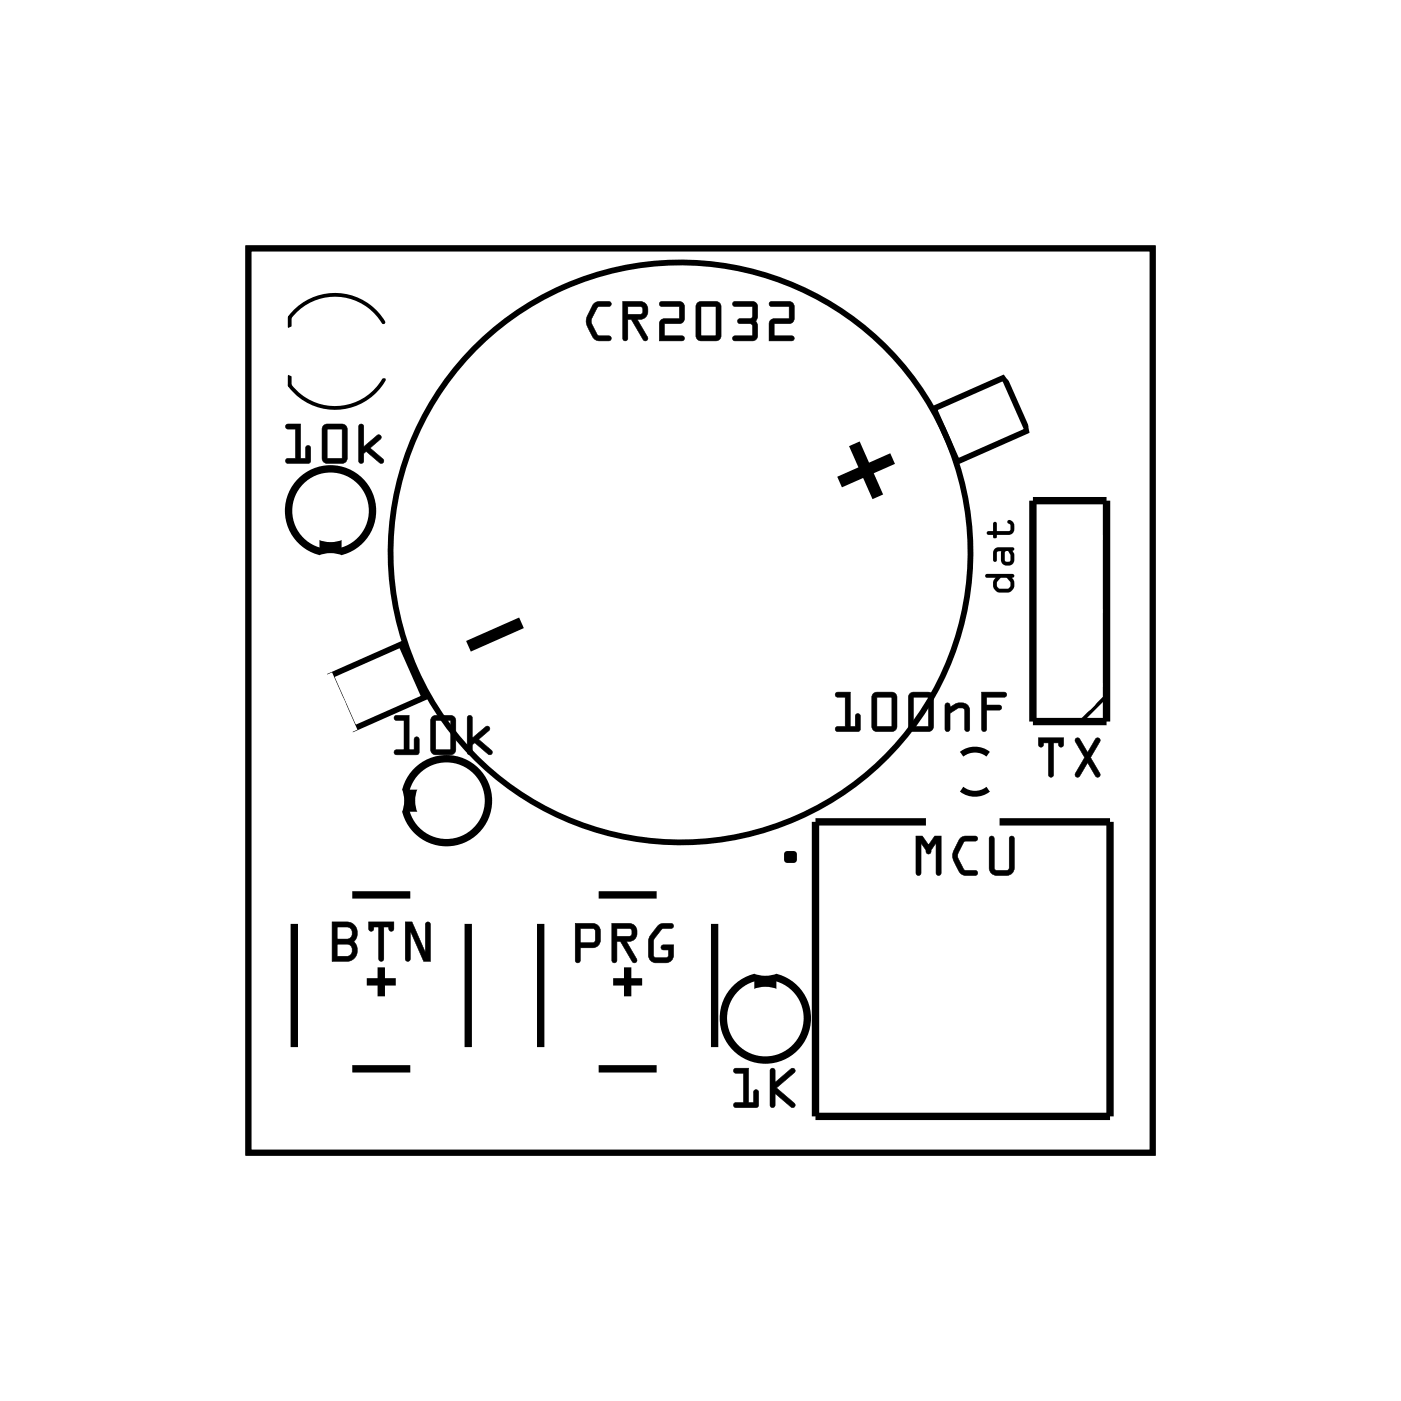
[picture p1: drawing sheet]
<svg xmlns="http://www.w3.org/2000/svg" width="48mm" height="48mm" viewBox="0 0 48 48" stroke-linecap="round" stroke-linejoin="round" font-family="sans-serif">
<g fill="none" stroke="#000" stroke-width=".2">
<path d="M8.6 8.6h31.2v31.2h-31.2zM32.2 14.1l2.4-1.1 .8 1.9-2.4 1zM11.4 23.3l2.4-1.1 .8 1.9-2.4 1zM33.2 27.2a.73 .73 0 0 0 .9 0M33.2 26a.73 .73 0 0 1 .9 0"/>
<circle cx="23.5" cy="19.1" r="10"/>
</g>
<path d="M8.6 8.6h31.2v31.2h-31.2z" fill="none" stroke="#000" stroke-width=".03"/>
<path d="M29.5 15.3l.8 1.8M30.8 15.8l-1.8 .8M18 21.5l-1.8 .8" fill="none" stroke="#000" stroke-width=".4"/>
<g fill="none" stroke="#000" stroke-width=".25">
<path d="M11.1 18.6h.6v.5h-.6zM35.6 17.3h2.6v7.6h-2.6zM10.2 31.9v4.2M12.2 36.9h2M12.2 30.9h2M12.7 33.9h1M13.2 33.4v1M13.9 27.4h.5v.5h-.5zM16.2 31.9v4.2M18.7 31.9v4.2M20.7 36.9h2M20.7 30.9h2"/>
<path d="M21.2 33.9h1M21.7 33.4v1M24.7 31.9v4.2M26.1 33.6h.6v.5h-.6zM31.9 28.4h-3.8v10.1h10.2v-10.1h-3.8"/>
<circle cx="11.4" cy="17.6" r="1.45"/>
<circle cx="15.4" cy="27.6" r="1.45"/>
<circle cx="26.4" cy="35.1" r="1.45"/>
</g>
<g fill="#000">
<path d="M11.1 18.6h.6v.5h-.6zM13.9 27.4h.5v.5h-.5zM26.1 33.6h.6v.5h-.6zM27.1 29.4h.4v.3h-.4z"/>
<path d="M9.9 14.6h.5v1.2h.1v-.3a.1 .1 0 0 1 .1-.1 .1 .1 0 0 1 .1 .1v.5h-.8a.1 .1 0 0 1-.1-.1 .1 .1 0 0 1 .1-.1h.3v-1h-.3zM9.9 14.7v.1h.3v1h-.3v.1l.8 .1v-.6h-.1l-.1 .4h-.1v-1.2zM11.2 14.7l.6-.1 .2 .1v1.1l-.1 .2h-.6l-.2-.1zM11.2 14.7l-.1 1.2 .2 .1h.6l.1-.2v-1.1l-.2-.1zM11.3 14.8v1h.5v-1zM11.3 14.8h.5v1h-.5zM12.4 14.6l.1 .1v.7l.5-.4a.09 .09 0 0 1 .1 0 .1 .1 0 0 1 0 .2l-.3 .3 .4 .3a.1 .1 0 0 1 0 .2 .1 .1 0 0 1-.1 0l-.5-.4h-.1l.1 .3a.1 .1 0 0 1-.1 .1 .1 .1 0 0 1-.1-.1zM12.4 14.7v1.2h.1v-.3h.1l.6 .4v-.2l-.4-.3 .3-.4-.1-.1-.5 .4v-.7z"/>
<path d="M9.9 14.7l.5-.1v1.2h.1v-.4h.2v.6l-.8-.1v-.1h.3v-1h-.3zM11.2 14.7l.6-.1 .2 .1v1.1l-.1 .2h-.6l-.2-.1zM11.3 14.8v1h.5v-1zM12.4 14.7h.1v.7l.5-.4 .1 .1-.3 .4 .4 .3v.2l-.6-.4h-.1v.4l-.1-.1z"/>
<path d="M20.5 10.5l.5-.1a.1 .1 0 0 1 .1 .1 .1 .1 0 0 1-.1 .1h-.4l-.2 .5 .2 .5h.4a.1 .1 0 0 1 .1 .1 .1 .1 0 0 1-.1 .1l-.5-.1-.2-.4-.1-.3zM20.5 10.5l-.2 .4a.83 .83 0 0 0 .3 .8l.4 .1 .1-.1-.1-.1h-.4l-.2-.4v-.2l.2-.4h.4l.1-.1-.1-.1h-.3zM21.5 10.4h.6a.32 .32 0 0 1 .3 .4 .32 .32 0 0 1-.4 .2l.3 .6a.1 .1 0 0 1 0 .2 .1 .1 0 0 1-.1-.1l-.4-.7h-.1v.7a.1 .1 0 0 1-.1 .1 .1 .1 0 0 1-.1-.1zM21.5 10.4v1.3h.1v-.7h.2l.4 .7h.1l-.3-.7a.31 .31 0 0 0 .4-.2 .31 .31 0 0 0-.3-.4zM21.7 10.6v.2h.5l-.1-.2zM21.6 10.6h.5l.1 .2-.6 .1zM22.8 10.4h.6l.2 .1v.6l-.7 .1v.4h.6a.1 .1 0 0 1 .1 .1 .1 .1 0 0 1-.1 .1h-.8l.1-.8h.6v-.4h-.6zM22.8 10.4v.2h.6v.4h-.6l-.1 .8 .9-.1v-.1h-.7v-.4l.7-.1v-.6l-.2-.1zM24.1 10.4h.6l.2 .1v1.1l-.1 .2h-.6l-.2-.1zM24.1 10.5l-.1 1.1 .2 .2 .6-.1 .1-.1v-1.1l-.2-.1zM24.2 10.6v1h.5v-1zM24.2 10.6h.5v1h-.5zM25.3 10.4h.7l.1 .2v.5v.6l-.1 .1h-.6a.1 .1 0 0 1-.1-.1 .1 .1 0 0 1 .1-.1h.6l-.1-.4h-.4a.1 .1 0 0 1-.1-.1 .1 .1 0 0 1 .1-.1h.4l.1-.4h-.7zM25.3 10.4v.2h.7l-.1 .4h-.4v.1v.1h.4l.1 .4h-.6l-.1 .1h.7l.1-.1v-.5v-.6l-.1-.1zM26.5 10.4h.7l.2 .1v.6l-.7 .1v.4h.6a.1 .1 0 0 1 .1 .1 .1 .1 0 0 1-.1 .1h-.8l.1-.8h.6v-.4h-.6zM26.6 10.4v.2h.6v.4h-.6l-.1 .8 .8-.1v-.1h-.6v-.4l.6-.1 .1-.6-.2-.1z"/>
<path d="M20.5 10.5l.2-.1 .4 .1-.1 .1h-.4l-.2 .5 .2 .5h.4l.1 .1-.1 .1a.6 .6 0 0 1-.8-.6l.1-.3zM21.5 10.4h.6a.32 .32 0 0 1 .3 .4 .32 .32 0 0 1-.4 .2l.3 .7h-.1l-.4-.7h-.1v.7l-.2 .1zM21.7 10.6v.2h.5l-.1-.2zM22.8 10.4h.6l.2 .1v.6l-.7 .1v.4h.7v.2h-.9l.1-.8h.6v-.4h-.6zM24.1 10.5l.6-.1 .2 .1v1.1l-.1 .1-.6 .1-.2-.1zM24.2 10.6v1h.5v-1zM25.3 10.4h.7l.1 .1v.6v.5l-.1 .1h-.7l.1-.1h.6l-.1-.4h-.4l-.1-.1 .1-.1h.4l.1-.4h-.7zM26.6 10.4h.6l.2 .1-.1 .6-.6 .1v.4h.6v.2h-.8l.1-.8h.6v-.4h-.6z"/>
<path d="M11.4 31.8h.6a.4 .4 0 0 1 .3 .3 .4 .4 0 0 1-.1 .4l.1 .3a.37 .37 0 0 1-.3 .4h-.6zM11.5 31.8v1.4h.5a.39 .39 0 0 0 .3-.3 .39 .39 0 0 0-.1-.4 .39 .39 0 0 0 .1-.4 .39 .39 0 0 0-.3-.3zM11.6 32.6v.4h.4a.2 .2 0 0 0 .1-.2 .2 .2 0 0 0-.1-.2zM11.6 32.6h.4a.22 .22 0 0 1 .2 .2 .22 .22 0 0 1-.2 .2h-.4zM11.6 32v.4h.4a.2 .2 0 0 0 .1-.2 .2 .2 0 0 0-.1-.2zM11.6 32h.4a.22 .22 0 0 1 .2 .2 .22 .22 0 0 1-.2 .2h-.4zM12.7 31.8h.9v.2a.1 .1 0 0 1-.1 .1 .1 .1 0 0 1-.1-.1h-.2v1.1a.1 .1 0 0 1 0 .1 .1 .1 0 0 1-.1-.1v-1.1h-.2a.11 .11 0 0 1 0 .1 .11 .11 0 0 1-.2 0zM12.7 31.8l.1 .3 .1-.1h.2v1.1l.1 .1v-1.2h.2l.1 .1 .1-.3zM14 31.8h.2l.5 1.1v-1a.1 .1 0 0 1 .1-.1 .1 .1 0 0 1 .1 .1v1.3h-.3l-.4-1.1v1a.1 .1 0 0 1-.1 .1 .1 .1 0 0 1-.1-.1zM14 31.8v1.3l.1 .1v-.1v-1l.5 1.1h.2v-1.3l-.1-.1v.1v1l-.5-1.1z"/>
<path d="M11.5 31.8h.5a.39 .39 0 0 1 .3 .3 .39 .39 0 0 1-.1 .4l.1 .3a.36 .36 0 0 1-.3 .4h-.5zM11.6 32.6v.4h.4a.21 .21 0 0 0 .2-.2 .21 .21 0 0 0-.2-.2zM11.6 32v.4h.4a.21 .21 0 0 0 .2-.2 .21 .21 0 0 0-.2-.2zM12.7 31.8h.9l-.1 .3h-.1v-.1h-.2v1.2l-.1-.1v-1.1h-.2v.1h-.1zM14 31.8h.2l.5 1.1v-1l.1-.1v.1v1.3h-.2l-.4-1.1v1l-.1 .1-.1-.1z"/>
<path d="M13.6 24.7h.5v1.2h.2v-.4a.1 .1 0 0 1 .1-.1 .1 .1 0 0 1 .1 .1l-.1 .5h-.7a.1 .1 0 0 1-.1 0 .1 .1 0 0 1 .1-.1h.2v-1h-.3zM13.6 24.7v.1h.3v1.1h-.3v.1h.8v-.6l-.1 .1v.4h-.2v-1.2zM14.9 24.7h.6l.2 .1v1.1l-.1 .1h-.6l-.1-.1zM14.9 24.7v1.2l.1 .1h.6l.1-.1v-1.1l-.2-.1zM15 24.9v1h.5v-1zM15 24.8h.6v1.1h-.6zM16.1 24.7h.2v.8l.4-.4a.1 .1 0 0 1 .2 0 .09 .09 0 0 1 0 .1l-.4 .3 .5 .4a.1 .1 0 0 1 0 .1 .1 .1 0 0 1-.2 0l-.4-.4-.1 .1v.3a.1 .1 0 0 1-.1 0 .1 .1 0 0 1-.1 0zM16.1 24.7v1.3h.2v-.3l.1-.1 .5 .4v-.1l-.4-.4 .4-.4h-.1l-.5 .4v-.7z"/>
<path d="M13.6 24.7h.5v1.2h.2v-.4l.1-.1v.6h-.8v-.1h.3v-1l-.3-.1zM14.9 24.7h.6l.2 .1v1.1l-.1 .1h-.6l-.1-.1zM15 24.9v1h.5v-1zM16.1 24.7l.2 .1v.7l.5-.4h.1l-.4 .4 .5 .4-.1 .1-.5-.4-.1 .1v.3h-.2z"/>
<path d="M19.8 31.8l.8 .1 .1 .2-.1 .5-.6 .1v.4a.1 .1 0 0 1-.1 .1 .1 .1 0 0 1-.1-.1zM19.8 31.9l.1 1.2v.1l.1-.1v-.4l.6-.1 .1-.5-.2-.2zM20 32v.5h.5v-.4zM20 32l.5 .1v.4h-.5zM21.1 31.8h.6a.32 .32 0 0 1 .3 .4 .32 .32 0 0 1-.4 .3l.4 .6a.1 .1 0 0 1-.1 .1 .1 .1 0 0 1-.1 0l-.4-.7h-.1v.6a.1 .1 0 0 1-.1 .1 .1 .1 0 0 1-.1-.1zM21.1 31.9l.1 1.3 .1-.1v-.6h.1l.4 .7h.2l-.4-.7a.31 .31 0 0 0 .4-.3 .31 .31 0 0 0-.3-.3zM21.3 32v.3l.5-.1-.1-.2zM21.3 32h.4l.1 .2-.5 .1zM22.7 31.9l.4-.1a.1 .1 0 0 1 .1 .1 .1 .1 0 0 1-.1 .1h-.2l-.3 .4v.6h.4l.1-.2h-.2a.1 .1 0 0 1-.1-.1 .1 .1 0 0 1 .1-.1h.3v.5l-.2 .1-.6-.1v-.1v-.6zM22.7 32a.9 .9 0 0 0-.2 1.2h.6l.1-.2v-.4h-.3l-.1 .1 .3 .1-.1 .2h-.5l.1-.6 .2-.4h.4v-.1h-.3z"/>
<path d="M19.8 31.9h.7l.2 .2-.1 .5-.6 .1v.4l-.1 .1-.1-.1zM20 32v.5h.5v-.4zM21.1 31.9h.6a.32 .32 0 0 1 .3 .3 .32 .32 0 0 1-.4 .3l.4 .7h-.2l-.4-.7h-.1v.6l-.1 .1zM21.3 32v.3l.5-.1-.1-.2zM22.7 32l.2-.1h.3v.1h-.4l-.2 .4v.6h.4l.1-.2h-.2l-.1-.2h.4v.5l-.1 .1h-.5l-.2-.1v-.1a.94 .94 0 0 1 .3-1z"/>
<path d="M25.3 36.9l.5-.1v1.2h.2v-.3a.1 .1 0 0 1 .1-.1 .1 .1 0 0 1 .1 .1v.5h-.8a.1 .1 0 0 1-.1-.1 .1 .1 0 0 1 .1-.1h.2v-1h-.2zM25.3 36.9l.1 .1h.3v1h-.3l-.1 .2h.8v-.6h-.1v.4h-.2v-1.2zM26.6 36.9h.1v.4l.6-.4a.09 .09 0 0 1 .1 0 .09 .09 0 0 1 0 .1l-.6 .5 .6 .5a.1 .1 0 0 1 0 .2 .1 .1 0 0 1-.1 0l-.6-.5v.4a.1 .1 0 0 1 0 .1 .1 .1 0 0 1-.1-.1zM26.6 36.9v1.3h.1v-.5l.7 .5v-.1l-.6-.6 .6-.6h-.1l-.6 .5v-.5z"/>
<path d="M25.3 36.9l.5-.1v1.2h.2v-.4h.1v.6h-.8l.1-.2h.2v-1h-.2zM26.6 36.9h.1v.4l.6-.4h.1l-.6 .6 .6 .6v.1l-.7-.5v.5h-.1z"/>
<path d="M27.1 29.4h.4v.3h-.4zM27.1 29.4v.3h.4v-.3z"/>
<path d="M28.8 23.9h.5v1.2h.2v-.4a.1 .1 0 0 1 .1-.1 .1 .1 0 0 1 .1 .1v.5h-.8a.1 .1 0 0 1-.1 0 .1 .1 0 0 1 .1-.1h.3v-1h-.3zM28.8 23.9l.1 .1h.3v1.1h-.3l-.1 .1h.8v-.6l-.1 .1v.4h-.2v-1.2zM30.1 23.9h.7l.1 .1 .1 1.1-.2 .1h-.6l-.1-.1zM30.1 23.9v1.2l.1 .1h.6l.1-.1v-1.1l-.1-.1zM30.2 24.1v1h.6v-1zM30.2 24h.6v1.1h-.6zM31.4 23.9h.6l.2 .1v1.1l-.1 .1h-.6l-.2-.1zM31.4 23.9v1.2l.1 .1h.6l.1-.1v-1.1l-.2-.1zM31.5 24.1v1h.5v-1zM31.5 24h.5v1.1h-.5zM32.6 24.3h.2v.1a.4 .4 0 0 1 .7 .1v.6a.1 .1 0 0 1-.1 .1 .1 .1 0 0 1-.1 0v-.7l-.2-.1-.3 .2v.5a.1 .1 0 0 1-.1 .1 .1 .1 0 0 1-.1-.1zM32.6 24.3l.1 .9 .1-.1v-.5l.3-.2 .2 .1v.7h.1v-.7a.35 .35 0 0 0-.5-.2l-.1 .1-.1-.1zM33.9 23.9h.7a.1 .1 0 0 1 .1 .1 .1 .1 0 0 1-.1 .1h-.6v.2h.5a.1 .1 0 0 1 .1 .1 .1 .1 0 0 1-.1 .1h-.5v.6a.1 .1 0 0 1-.1 .1 .1 .1 0 0 1 0-.1zM33.9 23.9v1.2v.1l.1-.1v-.6h.5v-.1v-.1h-.5v-.3h.6h.1l-.1-.1z"/>
<path d="M28.8 23.9h.5v1.2h.2v-.4l.1-.1v.6h-.8l.1-.1h.3v-1l-.3-.1zM30.1 23.9h.7l.1 .1v1.1l-.1 .1h-.6l-.1-.1zM30.2 24.1v1h.6v-1zM31.4 23.9h.6l.2 .1v1.1l-.1 .1h-.6l-.2-.1zM31.5 24.1v1h.5v-1zM32.6 24.3h.1l.1 .1a.38 .38 0 0 1 .3-.2 .38 .38 0 0 1 .4 .3l-.1 .7h-.1v-.7l-.2-.1-.3 .2v.6h-.1zM33.9 23.9h.7l.1 .1-.1 .1h-.6v.2h.5l.1 .1-.1 .1h-.5v.6l-.1 .1v-.1z"/>
<path d="M31.6 28.8h.2l.2 .3 .2-.3h.3v1.3a.1 .1 0 0 1-.1 .1 .1 .1 0 0 1-.1-.1v-1l-.2 .2a.11 .11 0 0 1-.1 .2 .11 .11 0 0 1-.1-.2l-.1-.2v1a.1 .1 0 0 1-.1 .1 .1 .1 0 0 1-.1-.1zM31.6 28.8v1.3l.1 .1 .1-.1v-1l.2 .4 .3-.4v1l.1 .1 .1-1.4h-.3l-.2 .4-.2-.4zM33.1 28.9l.5-.1a.1 .1 0 0 1 .1 .1 .1 .1 0 0 1-.1 .1h-.3l-.3 .5 .3 .5h.3a.1 .1 0 0 1 .1 .1 .1 .1 0 0 1-.1 .1h-.4l-.3-.5v-.3zM33.1 28.9l-.2 .4a.83 .83 0 0 0 .3 .9h.4l.1-.1v-.1h-.4l-.2-.4v-.2l.2-.4h.4v-.1l-.4-.1zM34.1 28.9h.2v1l.1 .1h.4v-1.1a.1 .1 0 0 1 .1-.1 .1 .1 0 0 1 .1 .1v1.1l-.2 .2h-.4l-.2-.1-.1-.2zM34.2 28.9l-.1 1.1 .2 .2h.5l.2-.3v-1h-.1h-.1v1.1h-.4l-.1-.1v-1z"/>
<path d="M31.6 28.8h.2l.2 .3 .2-.3h.3l-.1 1.4-.1-.1v-1l-.2 .2a.11 .11 0 0 1-.1 .2 .11 .11 0 0 1-.1-.2l-.1-.2v1l-.1 .1zM33.1 28.9l.2-.1 .4 .1v.1h-.4l-.3 .5 .3 .5h.4v.1l-.1 .1a.6 .6 0 0 1-.7-.6v-.3zM34.1 28.9h.2v1l.1 .1h.4v-1.1l.1-.1 .1 .1v1l-.2 .3h-.5l-.2-.2z"/>
<path d="M34 19.8h.9l.1 .5-.2 .1h-.4l-.1-.2v-.3h-.3zM34.5 20l-.1 .1v.2h.4l.1-.2-.2-.1zM34.3 18.9h.7v.4a.23 .23 0 0 1-.2 .2 .23 .23 0 0 1-.3-.2v-.3l-.1 .1v.2h-.1zM34.7 19v.3l.1 .1 .1-.3-.1-.1zM34.3 18h.1v.3h.4l.1-.2-.1-.1v-.1a.26 .26 0 0 1 .2 .3 .26 .26 0 0 1-.2 .3h-.4l-.1 .1v-.1l-.2-.1v-.1h.2z"/>
<path d="M34 19.8h.9l.1 .5-.2 .1h-.4l-.1-.2v-.3h-.3zM34 19.8v.1h.3v.3l.1 .2h.4l.2-.1-.1-.5zM34.5 20l-.1 .1v.2h.4l.1-.2-.2-.1zM34.5 20h.2l.2 .1-.1 .2h-.4v-.2zM34.3 18.9h.7v.4a.23 .23 0 0 1-.2 .2 .23 .23 0 0 1-.3-.2v-.3l-.1 .1v.2h-.1zM34.3 18.9v.4h.1v-.2l.1-.1v.3a.23 .23 0 0 0 .3 .2 .23 .23 0 0 0 .2-.2l-.1-.4zM34.7 19v.3l.1 .1 .1-.3-.1-.1zM34.7 19h.1l.1 .1-.1 .3-.1-.1zM34.3 18h.1v.3h.4l.1-.2-.2-.1 .1-.1a.27 .27 0 0 1 .2 .3 .27 .27 0 0 1-.2 .3h-.4l-.1 .1v-.1l-.2-.1v-.1h.2zM34.3 18v.3h-.2v.1l.2 .1v.1l.1-.1h.4a.27 .27 0 0 0 .2-.3 .27 .27 0 0 0-.2-.3v.1l.1 .1-.1 .2h-.4v-.3z"/>
<path d="M35.8 25.4h.9v.3a.1 .1 0 0 1-.1 .1 .11 .11 0 0 1-.1-.2h-.2l.1 1.1a.1 .1 0 0 1-.1 .1 .1 .1 0 0 1-.1-.1v-1.1h-.2a.11 .11 0 0 1 0 .2 .11 .11 0 0 1-.2-.1zM35.8 25.5l.1 .3 .1-.2h.2v1.1l.1 .1v-1.2h.2l.1 .2 .1-.3zM37.1 25.5h.2l.2 .5 .3-.5a.1 .1 0 0 1 .1 0 .1 .1 0 0 1 .1 .1l-.4 .5 .4 .6a.1 .1 0 0 1-.1 .1 .1 .1 0 0 1-.1 0l-.3-.5-.2 .5a.1 .1 0 0 1-.2 0 .1 .1 0 0 1 0-.1l.3-.6-.3-.5zM37.1 25.5v.1l.3 .5-.3 .7h.1l.3-.5 .3 .5h.1v-.1l-.3-.6 .3-.6h-.1l-.3 .5-.3-.5z"/>
<path d="M35.8 25.5h.9l-.1 .3h-.1v-.2h-.2v1.2l-.1-.1v-1.1h-.2v.2h-.1zM37.1 25.5h.1l.3 .5 .3-.5h.1l-.3 .6 .3 .6v.1h-.1l-.3-.5-.3 .5h-.1l.3-.7z"/>
</g>
<path d="M10 13a.97 .97 0 0 0 .8 .9 1.95 1.95 0 0 0 2.4-.8M13.2 11.1a1.95 1.95 0 0 0-3.2-.2v.4M38.2 24l-.9 .9" fill="none" stroke="#000" stroke-width=".13"/>
<circle cx="23.4" cy="20.1" r=".35" fill="#fff"/>
<circle cx="23.4" cy="20.1" r=".35" fill="none" stroke="#fff" stroke-width=".55"/>
<circle cx="16.9" cy="23.6" r=".35" fill="#fff"/>
<circle cx="16.9" cy="23.6" r=".35" fill="none" stroke="#fff" stroke-width=".55"/>
<path d="M10 24.3l1.3-.6 .5 1.3-1.3 .5z" fill="#fff"/>
<path d="M10 24.3l1.3-.6 .5 1.3-1.3 .5z" fill="none" stroke="#fff" stroke-width=".76" stroke-linecap="butt"/>
<circle cx="10.9" cy="24.6" r=".7" fill="#fff"/>
<circle cx="10.9" cy="24.6" r=".7" fill="none" stroke="#fff" stroke-width=".76" stroke-linecap="butt"/>
<circle cx="36.6" cy="14.6" r=".7" fill="#fff"/>
<circle cx="36.6" cy="14.6" r=".7" fill="none" stroke="#fff" stroke-width=".76" stroke-linecap="butt"/>
<circle cx="35.5" cy="12.4" r=".7" fill="#fff"/>
<circle cx="35.5" cy="12.4" r=".7" fill="none" stroke="#fff" stroke-width=".76" stroke-linecap="butt"/>
<circle cx="37.9" cy="10.6" r="1.1" fill="#fff"/>
<circle cx="37.9" cy="10.6" r="1.1" fill="none" stroke="#fff" stroke-width=".25"/>
<circle cx="11.4" cy="17.6" r=".7" fill="#fff"/>
<circle cx="11.4" cy="17.6" r=".7" fill="none" stroke="#fff" stroke-width=".76" stroke-linecap="butt"/>
<circle cx="11.4" cy="20.2" r=".7" fill="#fff"/>
<circle cx="11.4" cy="20.2" r=".7" fill="none" stroke="#fff" stroke-width=".76" stroke-linecap="butt"/>
<circle cx="15.4" cy="27.6" r=".7" fill="#fff"/>
<circle cx="15.4" cy="27.6" r=".7" fill="none" stroke="#fff" stroke-width=".76" stroke-linecap="butt"/>
<circle cx="12.9" cy="27.6" r=".7" fill="#fff"/>
<circle cx="12.9" cy="27.6" r=".7" fill="none" stroke="#fff" stroke-width=".76" stroke-linecap="butt"/>
<circle cx="26.4" cy="35.1" r=".7" fill="#fff"/>
<circle cx="26.4" cy="35.1" r=".7" fill="none" stroke="#fff" stroke-width=".76" stroke-linecap="butt"/>
<circle cx="26.4" cy="32.6" r=".7" fill="#fff"/>
<circle cx="26.4" cy="32.6" r=".7" fill="none" stroke="#fff" stroke-width=".76" stroke-linecap="butt"/>
<path d="M28.7 28.9h1.4v1.4h-1.4z" fill="#fff"/>
<path d="M28.7 28.9h1.4v1.4h-1.4z" fill="none" stroke="#fff" stroke-width=".76" stroke-linecap="butt"/>
<circle cx="29.4" cy="29.6" r=".7" fill="#fff"/>
<circle cx="29.4" cy="29.6" r=".7" fill="none" stroke="#fff" stroke-width=".76" stroke-linecap="butt"/>
<circle cx="37" cy="29.6" r=".7" fill="#fff"/>
<circle cx="37" cy="29.6" r=".7" fill="none" stroke="#fff" stroke-width=".76" stroke-linecap="butt"/>
<circle cx="29.4" cy="32.2" r=".7" fill="#fff"/>
<circle cx="29.4" cy="32.2" r=".7" fill="none" stroke="#fff" stroke-width=".76" stroke-linecap="butt"/>
<circle cx="37" cy="32.2" r=".7" fill="#fff"/>
<circle cx="37" cy="32.2" r=".7" fill="none" stroke="#fff" stroke-width=".76" stroke-linecap="butt"/>
<circle cx="29.4" cy="34.7" r=".7" fill="#fff"/>
<circle cx="29.4" cy="34.7" r=".7" fill="none" stroke="#fff" stroke-width=".76" stroke-linecap="butt"/>
<circle cx="37" cy="34.7" r=".7" fill="#fff"/>
<circle cx="37" cy="34.7" r=".7" fill="none" stroke="#fff" stroke-width=".76" stroke-linecap="butt"/>
<circle cx="29.4" cy="37.2" r=".7" fill="#fff"/>
<circle cx="29.4" cy="37.2" r=".7" fill="none" stroke="#fff" stroke-width=".76" stroke-linecap="butt"/>
<circle cx="37" cy="37.2" r=".7" fill="#fff"/>
<circle cx="37" cy="37.2" r=".7" fill="none" stroke="#fff" stroke-width=".76" stroke-linecap="butt"/>
<circle cx="12.9" cy="12.1" r=".6" fill="#fff"/>
<circle cx="12.9" cy="12.1" r=".6" fill="none" stroke="#fff" stroke-width=".65" stroke-linecap="butt"/>
<path d="M12.3 11.5h1.2v1.2h-1.2z" fill="#fff"/>
<path d="M12.3 11.5h1.2v1.2h-1.2z" fill="none" stroke="#fff" stroke-width=".65" stroke-linecap="butt"/>
<circle cx="10.4" cy="12.1" r=".6" fill="#fff"/>
<circle cx="10.4" cy="12.1" r=".6" fill="none" stroke="#fff" stroke-width=".65" stroke-linecap="butt"/>
<circle cx="19.4" cy="37.1" r=".7" fill="#fff"/>
<circle cx="19.4" cy="37.1" r=".7" fill="none" stroke="#fff" stroke-width=".76" stroke-linecap="butt"/>
<circle cx="19.4" cy="30.6" r=".7" fill="#fff"/>
<circle cx="19.4" cy="30.6" r=".7" fill="none" stroke="#fff" stroke-width=".76" stroke-linecap="butt"/>
<circle cx="23.9" cy="37.1" r=".7" fill="#fff"/>
<circle cx="23.9" cy="37.1" r=".7" fill="none" stroke="#fff" stroke-width=".76" stroke-linecap="butt"/>
<circle cx="23.9" cy="30.6" r=".7" fill="#fff"/>
<circle cx="23.9" cy="30.6" r=".7" fill="none" stroke="#fff" stroke-width=".76" stroke-linecap="butt"/>
<circle cx="10.9" cy="37.1" r=".7" fill="#fff"/>
<circle cx="10.9" cy="37.1" r=".7" fill="none" stroke="#fff" stroke-width=".76" stroke-linecap="butt"/>
<circle cx="10.9" cy="30.6" r=".7" fill="#fff"/>
<circle cx="10.9" cy="30.6" r=".7" fill="none" stroke="#fff" stroke-width=".76" stroke-linecap="butt"/>
<circle cx="15.4" cy="37.1" r=".7" fill="#fff"/>
<circle cx="15.4" cy="37.1" r=".7" fill="none" stroke="#fff" stroke-width=".76" stroke-linecap="butt"/>
<circle cx="15.4" cy="30.6" r=".7" fill="#fff"/>
<circle cx="15.4" cy="30.6" r=".7" fill="none" stroke="#fff" stroke-width=".76" stroke-linecap="butt"/>
<circle cx="36.9" cy="23.6" r=".74" fill="#fff"/>
<circle cx="36.9" cy="23.6" r=".74" fill="none" stroke="#fff" stroke-width=".76" stroke-linecap="butt"/>
<circle cx="36.9" cy="21.1" r=".74" fill="#fff"/>
<circle cx="36.9" cy="21.1" r=".74" fill="none" stroke="#fff" stroke-width=".76" stroke-linecap="butt"/>
<circle cx="36.9" cy="18.5" r=".74" fill="#fff"/>
<circle cx="36.9" cy="18.5" r=".74" fill="none" stroke="#fff" stroke-width=".76" stroke-linecap="butt"/>
<circle cx="34.9" cy="26.6" r=".64" fill="#fff"/>
<circle cx="34.9" cy="26.6" r=".64" fill="none" stroke="#fff" stroke-width=".76" stroke-linecap="butt"/>
<circle cx="32.4" cy="26.6" r=".64" fill="#fff"/>
<circle cx="32.4" cy="26.6" r=".64" fill="none" stroke="#fff" stroke-width=".76" stroke-linecap="butt"/>
</svg>
